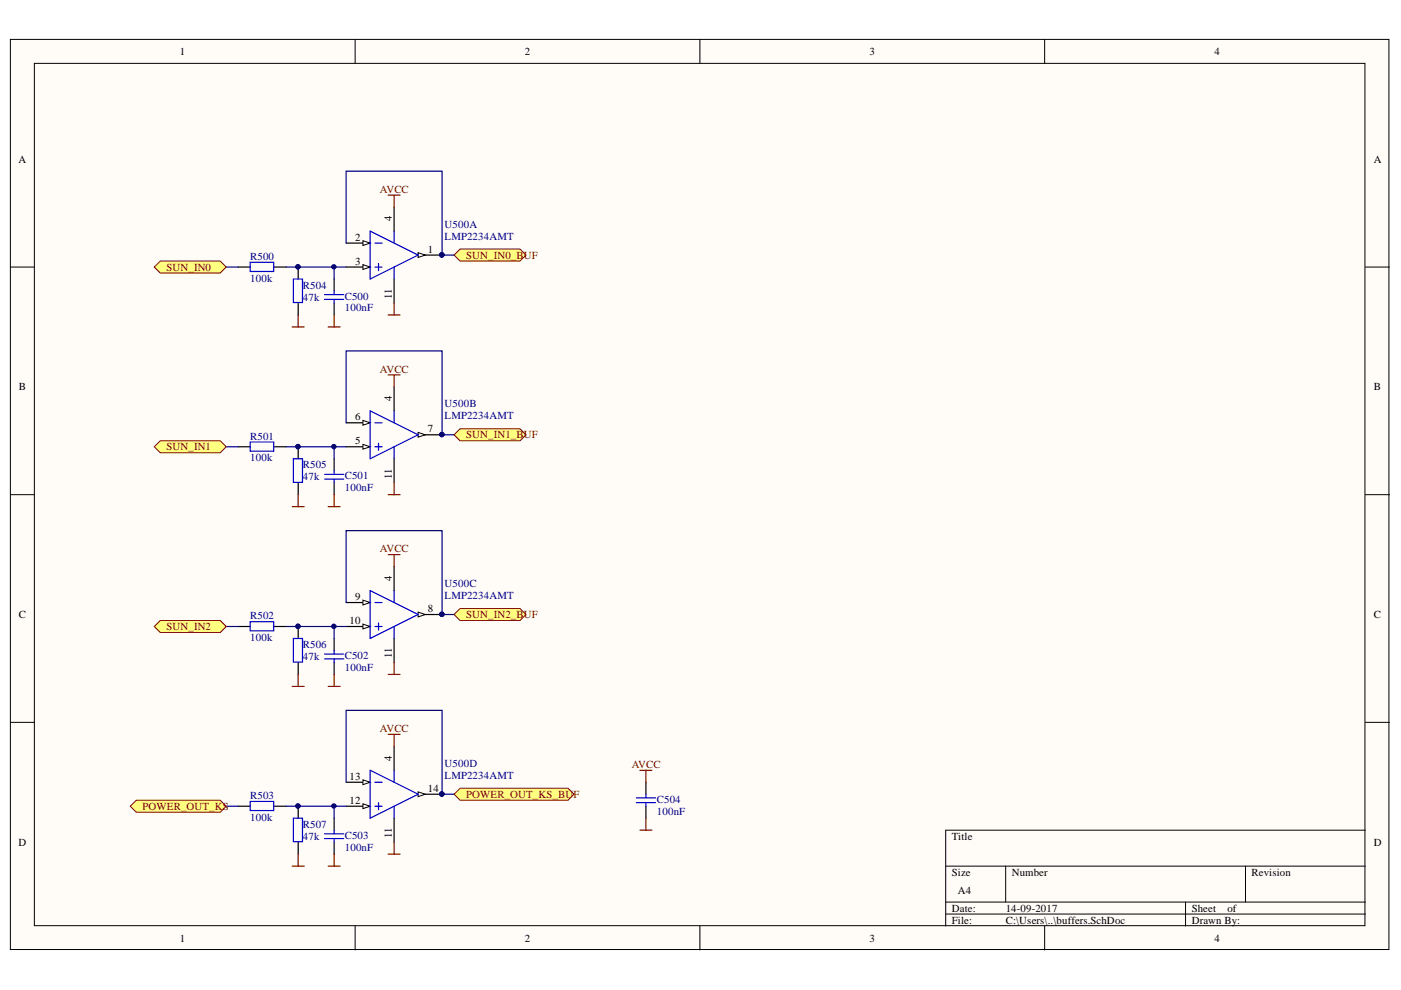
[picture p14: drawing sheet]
<svg xmlns="http://www.w3.org/2000/svg" width="297mm" height="210mm" viewBox="0 0 297 210" stroke-linecap="round" stroke-linejoin="round" font-family="sans-serif">
<defs><g id="words">
<g font-size="2.3">
<text x="38.2" y="11.7">1</text>
<text x="111.3" y="11.7">2</text>
<text x="184.4" y="11.7">3</text>
<text x="257.5" y="11.7">4</text>
<text x="3.9" y="34.5">A</text>
<text x="291.2" y="34.5">A</text>
<text x="83.1" y="46.9" transform="rotate(-90 83.1 46.9)">4</text>
<text x="75.3" y="51.1">2</text>
<text x="90.7" y="53.6">1</text>
<text x="75.3" y="56.1">3</text>
<text x="83.1" y="63.4" transform="rotate(-90 83.1 63.4)">11</text>
<text x="4" y="82.8">B</text>
<text x="291.2" y="82.8">B</text>
<text x="75.3" y="89.1">6</text>
<text x="83.1" y="85.1" transform="rotate(-90 83.1 85.1)">4</text>
<text x="75.3" y="94.2">5</text>
<text x="90.7" y="91.7">7</text>
<text x="83.1" y="101.5" transform="rotate(-90 83.1 101.5)">11</text>
<text x="83.1" y="123.2" transform="rotate(-90 83.1 123.2)">4</text>
<text x="4" y="131.1">C</text>
<text x="75.3" y="127.3">9</text>
<text x="90.7" y="129.8">8</text>
<text x="291.2" y="131.1">C</text>
<text x="74.1" y="132.3">10</text>
<text x="83.1" y="139.6" transform="rotate(-90 83.1 139.6)">11</text>
<text x="83.1" y="161.3" transform="rotate(-90 83.1 161.3)">4</text>
<text x="74.1" y="165.4">13</text>
<text x="90.7" y="167.9">14</text>
<text x="74.1" y="170.5">12</text>
<text x="3.9" y="179.4">D</text>
<text x="83.1" y="177.7" transform="rotate(-90 83.1 177.7)">11</text>
<text x="201.8" y="178.1">Title</text>
<text x="291.2" y="179.4">D</text>
<text x="201.8" y="185.7">Size</text>
<text x="214.5" y="185.7">Number</text>
<text x="265.4" y="185.7">Revision</text>
<text x="203.1" y="189.5">A4</text>
<text x="201.8" y="193.3">Date:</text>
<text x="201.8" y="195.8">File:</text>
<text x="213.2" y="193.3">14-09-2017</text>
<text x="213.2" y="195.8">C:\Users\..\buffers.SchDoc</text>
<text x="252.7" y="193.3">Sheet</text>
<text x="252.7" y="195.8">Drawn By:</text>
<text x="260.2" y="193.3">of</text>
<text x="38.2" y="199.6">1</text>
<text x="111.3" y="199.6">2</text>
<text x="184.4" y="199.6">3</text>
<text x="257.5" y="199.6">4</text>
</g>
<g font-size="2.3" fill="#800000">
<text x="80.6" y="40.8">AVCC</text>
<text x="35.3" y="57.4">SUN_IN0</text>
<text x="98.8" y="54.9">SUN_IN0_BUF</text>
<text x="80.6" y="79">AVCC</text>
<text x="35.3" y="95.5">SUN_IN1</text>
<text x="98.8" y="92.9">SUN_IN1_BUF</text>
<text x="80.6" y="117.1">AVCC</text>
<text x="98.8" y="131.1">SUN_IN2_BUF</text>
<text x="35.3" y="133.6">SUN_IN2</text>
<text x="80.6" y="155.2">AVCC</text>
<text x="133.9" y="162.8">AVCC</text>
<text x="30.2" y="171.7">POWER_OUT_KS</text>
<text x="98.8" y="169.2">POWER_OUT_KS_BUF</text>
</g>
<g font-size="2.3" fill="#000080">
<text x="94.3" y="48.3">U500A</text>
<text x="94.3" y="50.8">LMP2234AMT</text>
<text x="53.1" y="59.7">100k</text>
<text x="53.1" y="55.1">R500</text>
<text x="64.2" y="63.8">47k</text>
<text x="64.2" y="61.2">R504</text>
<text x="73.1" y="63.5">C500</text>
<text x="73.1" y="66">100nF</text>
<text x="94.3" y="86.3">U500B</text>
<text x="94.3" y="88.9">LMP2234AMT</text>
<text x="53.1" y="93.2">R501</text>
<text x="53.1" y="97.8">100k</text>
<text x="64.2" y="101.8">47k</text>
<text x="64.2" y="99.3">R505</text>
<text x="73.1" y="101.6">C501</text>
<text x="73.1" y="104.2">100nF</text>
<text x="94.3" y="124.5">U500C</text>
<text x="53.1" y="131.3">R502</text>
<text x="94.3" y="127">LMP2234AMT</text>
<text x="53.1" y="135.9">100k</text>
<text x="64.2" y="137.4">R506</text>
<text x="64.2" y="139.9">47k</text>
<text x="73.1" y="142.2">100nF</text>
<text x="73.1" y="139.7">C502</text>
<text x="94.3" y="162.5">U500D</text>
<text x="94.3" y="165.1">LMP2234AMT</text>
<text x="53.1" y="169.5">R503</text>
<text x="139.3" y="172.8">100nF</text>
<text x="139.3" y="170.2">C504</text>
<text x="53.1" y="174">100k</text>
<text x="64.2" y="178.1">47k</text>
<text x="64.2" y="175.5">R507</text>
<text x="73.1" y="177.8">C503</text>
<text x="73.1" y="180.4">100nF</text>
</g>
</g></defs>
<g fill="#fffcf8" stroke="#000" stroke-width=".21">
<path d="M2.2 8.4h292.3v192.9h-292.3z"/>
<path d="M7.3 13.4h282.1v182.9h-282.1z"/>
</g>
<g fill="none" stroke="#000" stroke-width=".21">
<path d="M75.3 8.4v5M148.4 8.4v5M221.5 8.4v5M2.2 56.6h5.1M289.5 56.6h5.1M2.2 104.9h5.1M289.5 104.9h5.1M2.2 153.2h5.1M289.5 153.2h5.1M289.5 176h-89v20.3M75.3 196.3v5.1M148.4 196.3v5.1"/>
<path d="M200.5 183.6h89M200.5 191.3h89M200.5 193.8h89M213.2 183.6v7.7M221.5 196.3v5.1M251.4 191.3v5M264.1 183.6v7.7"/>
</g>
<path d="M73.4 51.5h5.1" fill="none" stroke="#000" stroke-width=".25"/>
<path d="M76.9 51l1.6 .5-1.6 .5z" fill="#fffcf8"/>
<path d="M76.9 51l1.6 .5-1.6 .5z" fill="none" stroke="#000" stroke-width=".21"/>
<path d="M73.4 56.6h5.1" fill="none" stroke="#000" stroke-width=".25"/>
<path d="M76.9 56.1l1.6 .5-1.6 .5z" fill="#fffcf8"/>
<path d="M76.9 56.1l1.6 .5-1.6 .5z" fill="none" stroke="#000" stroke-width=".21"/>
<path d="M88.6 54.1h5.1" fill="none" stroke="#000" stroke-width=".25"/>
<path d="M88.6 53.6l1.6 .5-1.6 .5z" fill="#fffcf8"/>
<path d="M88.6 53.6l1.6 .5-1.6 .5z" fill="none" stroke="#000" stroke-width=".21"/>
<circle cx="93.7" cy="54" r=".46" fill="#000080" stroke="#000080" stroke-width=".21"/>
<path d="M78.5 49l10.1 5.1-10.1 5.1zM79.5 51.5h1.5M79.5 56.6h1.5M80.3 55.9v1.5M83.6 49v2.5M83.6 56.6v2.6" fill="none" stroke="#00f" stroke-width=".25"/>
<path d="M83.6 43.9v5.1M83.6 59.2v5M73.4 89.6h5.1" fill="none" stroke="#000" stroke-width=".25"/>
<path d="M76.9 89.1l1.6 .5-1.6 .6z" fill="#fffcf8"/>
<path d="M76.9 89.1l1.6 .5-1.6 .6z" fill="none" stroke="#000" stroke-width=".21"/>
<path d="M73.4 94.7h5.1" fill="none" stroke="#000" stroke-width=".25"/>
<path d="M76.9 94.2l1.6 .5-1.6 .5z" fill="#fffcf8"/>
<path d="M76.9 94.2l1.6 .5-1.6 .5z" fill="none" stroke="#000" stroke-width=".21"/>
<path d="M88.6 92.2h5.1" fill="none" stroke="#000" stroke-width=".25"/>
<path d="M88.6 91.7l1.6 .5-1.6 .5z" fill="#fffcf8"/>
<path d="M88.6 91.7l1.6 .5-1.6 .5z" fill="none" stroke="#000" stroke-width=".21"/>
<circle cx="93.7" cy="92.1" r=".46" fill="#000080" stroke="#000080" stroke-width=".21"/>
<path d="M78.5 87.1l10.1 5.1-10.1 5.1zM79.5 89.6h1.5M79.5 94.7h1.5M80.3 94v1.5M83.6 87.1v2.5M83.6 94.7v2.6" fill="none" stroke="#00f" stroke-width=".25"/>
<path d="M83.6 82v5.1M83.6 97.3v5M73.4 127.8h5.1" fill="none" stroke="#000" stroke-width=".25"/>
<path d="M76.9 127.2l1.6 .6-1.6 .5z" fill="#fffcf8"/>
<path d="M76.9 127.2l1.6 .6-1.6 .5z" fill="none" stroke="#000" stroke-width=".21"/>
<path d="M73.4 132.8h5.1" fill="none" stroke="#000" stroke-width=".25"/>
<path d="M76.9 132.3l1.6 .5-1.6 .5z" fill="#fffcf8"/>
<path d="M76.9 132.3l1.6 .5-1.6 .5z" fill="none" stroke="#000" stroke-width=".21"/>
<path d="M88.6 130.3h5.1" fill="none" stroke="#000" stroke-width=".25"/>
<path d="M88.6 129.8l1.6 .5-1.6 .5z" fill="#fffcf8"/>
<path d="M88.6 129.8l1.6 .5-1.6 .5z" fill="none" stroke="#000" stroke-width=".21"/>
<circle cx="93.7" cy="130.2" r=".46" fill="#000080" stroke="#000080" stroke-width=".21"/>
<path d="M78.5 125.2l10.1 5.1-10.1 5.1zM79.5 127.8h1.5M79.5 132.8h1.5M80.3 132.1v1.5M83.6 125.2v2.6M83.6 132.8v2.6" fill="none" stroke="#00f" stroke-width=".25"/>
<path d="M83.6 120.1v5.1M83.6 135.4v5.1M73.4 170.9h5.1" fill="none" stroke="#000" stroke-width=".25"/>
<path d="M76.9 170.4l1.6 .5-1.6 .5z" fill="#fffcf8"/>
<path d="M76.9 170.4l1.6 .5-1.6 .5z" fill="none" stroke="#000" stroke-width=".21"/>
<path d="M73.4 165.9h5.1" fill="none" stroke="#000" stroke-width=".25"/>
<path d="M76.9 165.3l1.6 .6-1.6 .5z" fill="#fffcf8"/>
<path d="M76.9 165.3l1.6 .6-1.6 .5z" fill="none" stroke="#000" stroke-width=".21"/>
<path d="M88.6 168.4h5.1" fill="none" stroke="#000" stroke-width=".25"/>
<path d="M88.6 167.9l1.6 .5-1.6 .5z" fill="#fffcf8"/>
<path d="M88.6 167.9l1.6 .5-1.6 .5z" fill="none" stroke="#000" stroke-width=".21"/>
<g fill="#000080" stroke="#000080" stroke-width=".21">
<circle cx="93.7" cy="168.3" r=".46"/>
<circle cx="63.2" cy="56.6" r=".46"/>
<circle cx="63.2" cy="94.7" r=".46"/>
<circle cx="63.2" cy="170.9" r=".46"/>
<circle cx="63.2" cy="132.8" r=".46"/>
<circle cx="93.7" cy="130.2" r=".46"/>
<circle cx="93.7" cy="92.1" r=".46"/>
<circle cx="93.7" cy="54" r=".46"/>
</g>
<g fill="none" stroke="#00f" stroke-width=".25">
<path d="M53 55.6h5v2h-5zM62.2 59.2h1.9v4.9h-1.9zM53 93.7h5v2h-5zM62.2 97.3h1.9v5h-1.9zM53 131.8h5v1.9h-5zM62.2 135.4h1.9v5h-1.9zM53 169.9h5v2h-5zM62.2 173.5h1.9v5h-1.9zM78.5 163.3l10.1 5.1-10.1 5.1zM79.5 165.9h1.5M79.5 170.9h1.5M80.3 170.2v1.5"/>
<path d="M83.6 163.3v2.6M83.6 170.9v2.6"/>
</g>
<g fill="none" stroke="#000" stroke-width=".25">
<path d="M50.5 56.6h2.5M58.1 56.6h2.6M63.2 56.6v2.6M63.2 64.2v2.6M50.5 94.7h2.5M58.1 94.7h2.6M63.2 94.7v2.6M63.2 102.3v2.6M50.5 132.8h2.5M58.1 132.8h2.6M63.2 132.8v2.6M63.2 140.5v2.5"/>
<path d="M83.6 158.2v5.1M50.5 170.9h2.5M58.1 170.9h2.6M63.2 170.9v2.6M63.2 178.6v2.5M83.6 173.5v5.1"/>
</g>
<g fill="none" stroke="#800000" stroke-width=".25">
<path d="M82.3 41.4h2.5M83.6 41.4v2.5M61.9 69.3h2.6M63.2 66.8v2.5M82.3 79.5h2.5M82.3 66.8h2.5M83.6 64.2v2.6M83.6 79.5v2.5M61.9 107.4h2.6M63.2 104.9v2.5M82.3 117.6h2.5M82.3 104.9h2.5"/>
<path d="M83.6 102.3v2.6M83.6 117.6v2.5M61.9 145.5h2.6M63.2 143v2.5M82.3 155.7h2.5M82.3 143h2.5M83.6 140.5v2.5M83.6 155.7v2.5M83.6 178.6v2.5M61.9 183.6h2.6M63.2 181.1v2.5M82.3 181.1h2.5"/>
</g>
<path d="M48 56.6h2.5M73.4 51.5v-15.2h20.3v17.8h2.6M48 94.7h2.5M73.4 89.6v-15.2h20.3v17.8h2.6M48 132.8h2.5M73.4 127.8v-15.3h20.3v17.8h2.6M48 170.9h2.5M73.4 165.9v-15.3h20.3v17.8h2.6" fill="none" stroke="#000080" stroke-width=".25"/>
<g fill="#ffff80" stroke="#800000" stroke-width=".21">
<path d="M32.7 56.6l1.3-1.2h12.7l1.3 1.2-1.3 1.3h-12.7z" fill-rule="evenodd"/>
<path d="M32.7 94.7l1.3-1.2h12.7l1.3 1.2-1.3 1.3h-12.7z" fill-rule="evenodd"/>
<path d="M96.3 54.1l1.2-1.3h12.8l1.2 1.3-1.2 1.3h-12.8z" fill-rule="evenodd"/>
<path d="M96.3 92.2l1.2-1.3h12.8l1.2 1.3-1.2 1.3h-12.8z" fill-rule="evenodd"/>
<path d="M27.6 170.9l1.3-1.2h17.8l1.3 1.2-1.3 1.3h-17.8z" fill-rule="evenodd"/>
<path d="M32.7 132.8l1.3-1.2h12.7l1.3 1.2-1.3 1.3h-12.7z" fill-rule="evenodd"/>
<path d="M96.3 130.3l1.2-1.3h12.8l1.2 1.3-1.2 1.3h-12.8z" fill-rule="evenodd"/>
<path d="M96.3 168.4l1.2-1.3h22.9l1.3 1.3-1.3 1.3h-22.9z" fill-rule="evenodd"/>
</g>
<path d="M70.8 59.2v2.5M70.8 64.2v2.6M70.8 97.3v2.5M70.8 102.3v2.6M70.8 135.4v2.5M70.8 140.5v2.5M70.8 173.5v2.5M70.8 178.6v2.5M136.9 165.9v2.5M136.9 170.9v2.6" fill="none" stroke="#000" stroke-width=".25"/>
<g fill="none" stroke="#00f" stroke-width=".25">
<path d="M68.8 63.5h4.1M68.8 62.5h4.1M70.8 61.7v.8M70.8 63.5v.7M70.8 99.8v.8M68.8 101.6h4.1M68.8 100.6h4.1M70.8 101.6v.7M68.8 139.7h4.1M68.8 138.7h4.1M70.8 137.9v.8M70.8 139.7v.8"/>
<path d="M68.8 177.8h4.1M68.8 176.8h4.1M70.8 176v.8M70.8 177.8v.8M134.9 170.2h4.1M134.9 169.2h4.1M136.9 168.4v.8M136.9 170.2v.7"/>
</g>
<path d="M60.7 56.6h12.7M70.8 56.6v2.6M60.7 94.7h12.7M70.8 94.7v2.6M60.7 132.8h12.7M70.8 132.8v2.6M60.7 170.9h12.7M70.8 170.9v2.6" fill="none" stroke="#000080" stroke-width=".25"/>
<g fill="#000080" stroke="#000080" stroke-width=".21">
<circle cx="70.8" cy="170.9" r=".46"/>
<circle cx="70.8" cy="132.8" r=".47"/>
<circle cx="70.8" cy="56.6" r=".46"/>
<circle cx="70.8" cy="94.7" r=".47"/>
</g>
<path d="M69.6 69.3h2.5M70.8 66.8v2.5M69.6 107.4h2.5M70.8 104.9v2.5M69.6 145.5h2.5M70.8 143v2.5M135.7 163.3h2.5M135.7 176h2.5M136.9 163.3v2.6M136.9 173.5v2.5M69.6 183.6h2.5M70.8 181.1v2.5" fill="none" stroke="#800000" stroke-width=".25"/>
<use href="#words"/>
</svg>
